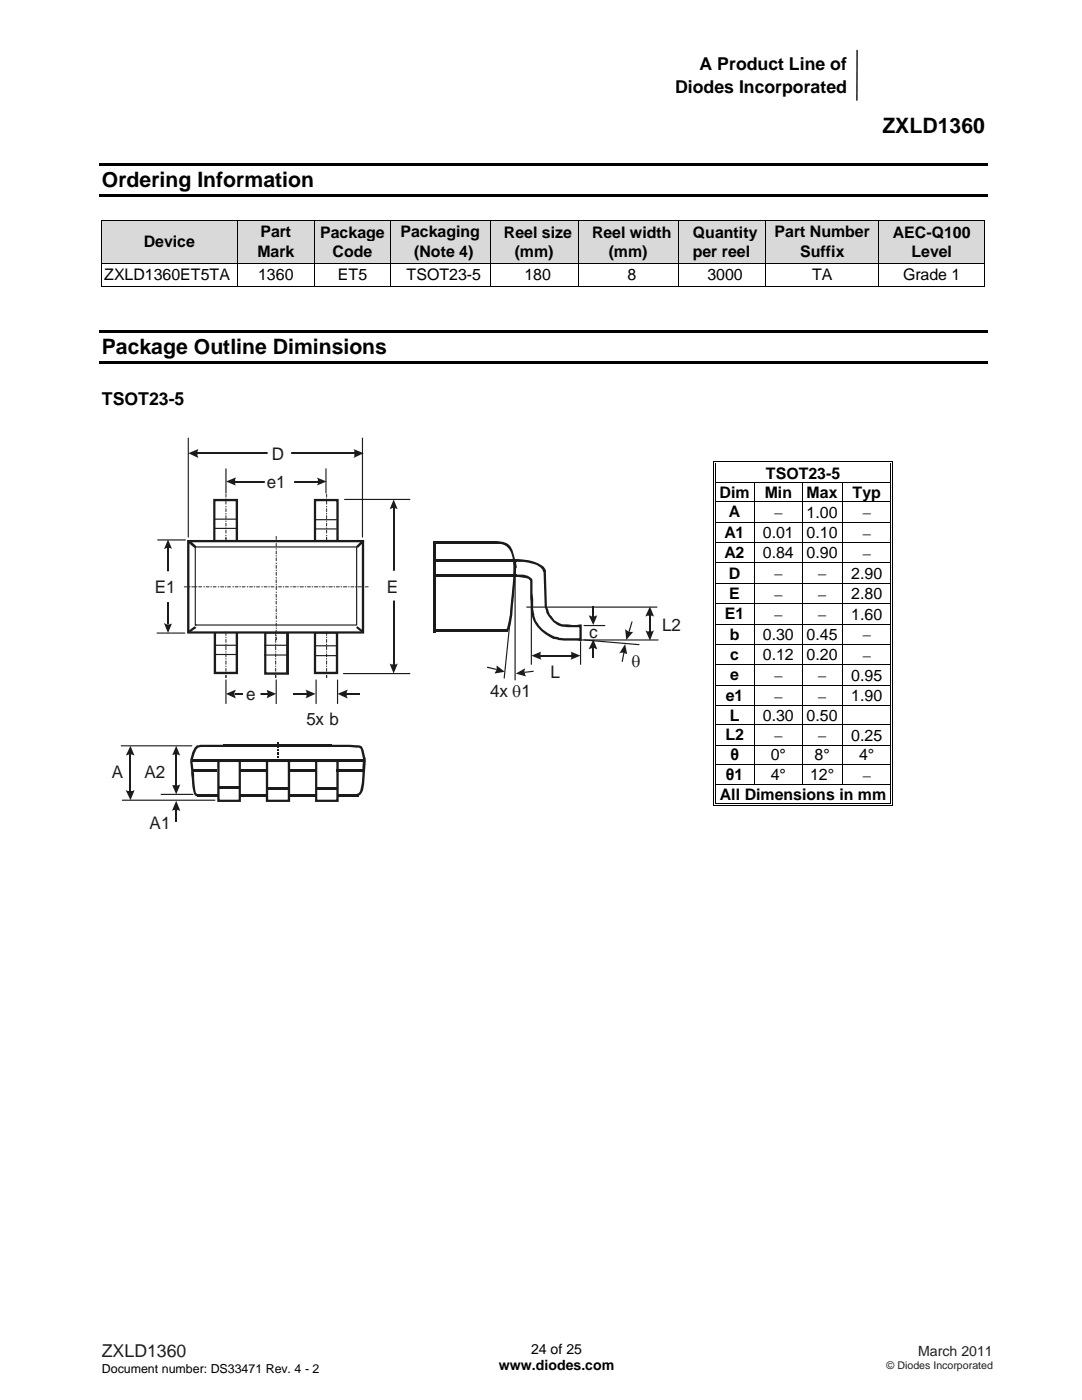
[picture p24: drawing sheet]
<svg xmlns="http://www.w3.org/2000/svg" width="216mm" height="279mm" viewBox="0 0 216 279" stroke-linecap="round" stroke-linejoin="round" font-family="sans-serif">
<defs><g id="words">
<g font-size="4.2">
<text x="176.1" y="26.6">ZXLD1360</text>
<text x="20.3" y="37.4">Ordering Information</text>
<text x="20.3" y="70.7">Package Outline Diminsions</text>
</g>
<g font-size="3.5">
<text x="139.6" y="14.1">A Product Line of</text>
<text x="134.7" y="18.5">Diodes Incorporated</text>
<text x="20.3" y="80.9">TSOT23-5</text>
</g>
<g font-size="3.5" fill="#1f1a17">
<text x="54.2" y="91.8">D</text>
<text x="53.3" y="97.4">e1</text>
<text x="30.9" y="118.4">E1</text>
<text x="77.2" y="118.3">E</text>
<text x="117.6" y="127.3">c</text>
<text x="132.1" y="126">L2</text>
<text x="109.8" y="135.3">L</text>
<text x="126" y="133">θ</text>
<text x="49.1" y="139.7">e</text>
<text x="97.8" y="139">4x θ1</text>
<text x="61.1" y="144.6">5x b</text>
<text x="22.3" y="155.3">A</text>
<text x="28.8" y="155.2">A2</text>
<text x="29.8" y="165.4">A1</text>
</g>
<text font-size="3.5" fill="#231f20" x="20.3" y="270.9">ZXLD1360</text>
<g font-size="3.2">
<text x="52" y="47.3">Part</text>
<text x="63.9" y="47.6">Package</text>
<text x="79.9" y="47.3">Packaging</text>
<text x="100.5" y="47.6">Reel size</text>
<text x="118.1" y="47.6">Reel width</text>
<text x="138.3" y="47.6">Quantity</text>
<text x="154.6" y="47.3">Part Number</text>
<text x="178.2" y="47.6">AEC-Q100</text>
<text x="28.7" y="49.4">Device</text>
<text x="51.4" y="51.4">Mark</text>
<text x="66.4" y="51.2">Code</text>
<text x="82.7" y="51.4">(Note 4)</text>
<text x="102.7" y="51.2">(mm)</text>
<text x="121.5" y="51.2">(mm)</text>
<text x="138.2" y="51.2">per reel</text>
<text x="159.7" y="51.4">Suffix</text>
<text x="181.9" y="51.2">Level</text>
<text x="20.8" y="55.9">ZXLD1360ET5TA</text>
<text x="51.5" y="55.9">1360</text>
<text x="67.4" y="55.9">ET5</text>
<text x="81.1" y="55.9">TSOT23-5</text>
<text x="104.7" y="55.9">180</text>
<text x="125.2" y="55.9">8</text>
<text x="141.2" y="55.9">3000</text>
<text x="162" y="55.9">TA</text>
<text x="180.2" y="55.9">Grade 1</text>
<text x="152.8" y="95.5">TSOT23-5</text>
<text x="143.6" y="99.3">Dim</text>
<text x="152.6" y="99.3">Min</text>
<text x="161" y="99.3">Max</text>
<text x="170.1" y="99.3">Typ</text>
<text x="144.5" y="107.4">A1</text>
<text x="145.4" y="103.3">A</text>
<text x="152.2" y="107.4">0.01</text>
<text x="154.5" y="103.4">−</text>
<text x="161" y="103.3">1.00</text>
<text x="161" y="107.4">0.10</text>
<text x="172.1" y="107.5">−</text>
<text x="172.1" y="103.4">−</text>
<text x="144.5" y="111.4">A2</text>
<text x="152.2" y="111.4">0.84</text>
<text x="161" y="111.4">0.90</text>
<text x="172.1" y="111.5">−</text>
<text x="145.4" y="115.5">D</text>
<text x="145.5" y="119.5">E</text>
<text x="154.5" y="115.6">−</text>
<text x="154.5" y="119.7">−</text>
<text x="163.2" y="115.6">−</text>
<text x="163.2" y="119.7">−</text>
<text x="169.9" y="115.5">2.90</text>
<text x="169.9" y="119.6">2.80</text>
<text x="144.7" y="123.6">E1</text>
<text x="154.5" y="123.7">−</text>
<text x="163.2" y="123.7">−</text>
<text x="169.9" y="123.6">1.60</text>
<text x="145.6" y="127.7">b</text>
<text x="145.7" y="131.7">c</text>
<text x="152.2" y="127.7">0.30</text>
<text x="152.2" y="131.8">0.12</text>
<text x="161" y="127.7">0.45</text>
<text x="161" y="131.8">0.20</text>
<text x="172.1" y="127.8">−</text>
<text x="172.1" y="131.9">−</text>
<text x="145.7" y="135.8">e</text>
<text x="154.5" y="136">−</text>
<text x="163.2" y="136">−</text>
<text x="169.9" y="135.8">0.95</text>
<text x="144.8" y="139.9">e1</text>
<text x="145.6" y="143.8">L</text>
<text x="152.2" y="143.8">0.30</text>
<text x="154.5" y="140">−</text>
<text x="161" y="143.8">0.50</text>
<text x="163.2" y="140">−</text>
<text x="169.9" y="139.9">1.90</text>
<text x="144.7" y="147.8">L2</text>
<text x="154.5" y="147.9">−</text>
<text x="163.2" y="147.9">−</text>
<text x="169.9" y="147.8">0.25</text>
<text x="144.8" y="155.7">θ1</text>
<text x="145.7" y="151.7">θ</text>
<text x="153.8" y="151.7">0°</text>
<text x="153.8" y="155.7">4°</text>
<text x="161.6" y="155.7">12°</text>
<text x="162.5" y="151.7">8°</text>
<text x="171.4" y="151.7">4°</text>
<text x="172.1" y="155.8">−</text>
<text x="143.7" y="159.6">All Dimensions in mm</text>
</g>
<g font-size="2.8">
<text x="99.5" y="273.5">www.diodes.com</text>
<text x="106" y="270.2">24 of 25</text>
</g>
<text font-size="2.8" fill="#231f20" x="183.2" y="270.6">March 2011</text>
<text font-size="2.5" x="20.3" y="274">Document number: DS33471 Rev. 4 - 2</text>
<text font-size="2.1" fill="#231f20" x="176.9" y="273.2">© Diodes Incorporated</text>
</g></defs>
<path d="M171 10.1v9.9" fill="none" stroke="#000" stroke-width=".26"/>
<path d="M19.8 32.6h177.3v.5h-177.3zM19.8 38.7h177.3v.5h-177.3z" fill="#000"/>
<g fill="#d9d9d9">
<path d="M20.4 44.1h26.8v8.4h-26.8z"/>
<path d="M20.8 46.1h26v4.4h-26z"/>
<path d="M47.4 44.1h15.3v8.4h-15.3z"/>
<path d="M47.8 44.1h14.5v4.4h-14.5z"/>
<path d="M47.8 48.5h14.5v4h-14.5z"/>
<path d="M62.9 44.1h14.8v8.4h-14.8z"/>
<path d="M63.3 44.3h14v4h-14z"/>
<path d="M63.3 48.3h14v4h-14z"/>
<path d="M77.9 44.1h19.8v8.4h-19.8z"/>
<path d="M78.3 44.1h19v4.4h-19z"/>
<path d="M78.3 48.5h19v4h-19z"/>
<path d="M97.9 44.1h17.4v8.4h-17.4z"/>
<path d="M98.3 44.3h16.6v4h-16.6z"/>
<path d="M98.3 48.3h16.6v4h-16.6z"/>
<path d="M115.4 44.1h19.9v8.4h-19.9z"/>
<path d="M115.8 44.3h19.1v4h-19.1z"/>
<path d="M115.8 48.3h19.1v4h-19.1z"/>
<path d="M135.4 44.1h17.4v8.4h-17.4z"/>
<path d="M135.8 44.3h16.6v4h-16.6z"/>
<path d="M135.8 48.3h16.6v4h-16.6z"/>
<path d="M152.9 44.1h22.4v8.4h-22.4z"/>
<path d="M153.3 44.1h21.6v4.4h-21.6z"/>
<path d="M153.3 48.5h21.6v4h-21.6z"/>
<path d="M175.4 44.1h21v8.4h-21z"/>
<path d="M175.8 44.3h20.2v4h-20.2z"/>
<path d="M175.8 48.3h20.2v4h-20.2z"/>
</g>
<path d="M20.2 43.9h.2v.2h-.2zM196.4 43.9h.2v.2h-.2zM196.4 57h.2v.2h-.2zM19.8 65.9h177.3v.5h-177.3zM19.8 72h177.3v.5h-177.3z" fill="#000"/>
<g fill="none" stroke="#000" stroke-width=".2">
<path d="M20.2 44h176.4M20.2 52.5h176.4M20.2 57.1h27M20.3 44.1v8.4M20.3 52.6v4.6M47.3 44.1v8.4M47.3 52.6v4.6M47.4 57.1h15.3M62.8 44.1v8.4M62.8 52.6v4.6M62.9 57.1h14.9M77.9 44.1v8.4"/>
<path d="M77.9 52.6v4.6M77.9 57.1h19.9M97.9 44.1v8.4M97.9 52.6v4.6M97.9 57.1h17.4M115.3 44.1v8.4M115.3 52.6v4.6M115.4 57.1h19.9M135.3 44.1v8.4M135.3 52.6v4.6M135.4 57.1h17.4M152.8 44.1v8.4"/>
<path d="M152.8 52.6v4.6M152.9 57.1h22.4M175.3 44.1v8.4M175.3 52.6v4.6M175.4 57.1h21M196.5 44.1v8.4M196.5 52.6v4.6"/>
</g>
<g fill="#fff">
<path d="M142.9 92.6h34.7v3.6h-34.7z"/>
<path d="M143 92.6h34.5v3.6h-34.5z"/>
</g>
<path d="M142.4 92.1h.1v.5h-.1zM142.4 92.1h.5v.1h-.5zM142.7 92.4h.2v.2h-.2z" fill="#000"/>
<path d="M142.9 92.1h34.7M142.9 92.5h34.7" fill="none" stroke="#000" stroke-width=".2"/>
<path d="M142.9 92.6h34.7z" fill="#fff"/>
<path d="M177.6 92.1h.5v.1h-.5zM177.6 92.4h.2v.2h-.2zM178 92.1h.1v.5h-.1z" fill="#000"/>
<path d="M142.5 92.6v3.6M142.8 92.6v3.6M177.7 92.6v3.6M178.1 92.6v3.6" fill="none" stroke="#000" stroke-width=".2"/>
<g fill="#fff">
<path d="M142.9 96.4h7.6v3.7h-7.6z"/>
<path d="M143 96.4h7.2v3.7h-7.2z"/>
</g>
<path d="M142.4 96.2h.1v.2h-.1zM142.7 96.2h.2v.2h-.2zM177.6 96.2h.2v.2h-.2zM178 96.2h.1v.2h-.1z" fill="#000"/>
<path d="M142.5 96.4v3.7M142.8 96.4v3.7M142.9 96.3h34.7M150.6 96.4v3.7M160.1 96.4v3.7M168 96.4v3.7M177.7 96.4v3.7M178.1 96.4v3.7" fill="none" stroke="#000" stroke-width=".2"/>
<g fill="#fff">
<path d="M142.9 100.2h7.6v3.9h-7.6z"/>
<path d="M143 100.4h7.2v3.6h-7.2z"/>
</g>
<path d="M142.4 100.1h.1v.1h-.1zM142.7 100.1h.2v.1h-.2zM177.6 100.1h.2v.1h-.2zM178 100.1h.1v.1h-.1z" fill="#000"/>
<path d="M142.5 100.2v3.9M142.8 100.2v3.9M142.9 100.1h34.7M150.6 100.2v3.9M160.1 100.2v3.9M168 100.2v3.9M177.7 100.2v3.9M178.1 100.2v3.9" fill="none" stroke="#000" stroke-width=".2"/>
<g fill="#fff">
<path d="M142.9 104.3h7.6v3.9h-7.6z"/>
<path d="M143 104.4h7.2v3.7h-7.2z"/>
</g>
<path d="M142.4 104.1h.1v.2h-.1zM142.7 104.1h.2v.2h-.2zM177.6 104.1h.2v.2h-.2zM178 104.1h.1v.2h-.1z" fill="#000"/>
<path d="M142.5 104.3v3.9M142.8 104.3v3.9M142.9 104.2h34.7M150.6 104.3v3.9M160.1 104.3v3.9M168 104.3v3.9M177.7 104.3v3.9M178.1 104.3v3.9" fill="none" stroke="#000" stroke-width=".2"/>
<g fill="#fff">
<path d="M142.9 108.4h7.6v3.9h-7.6z"/>
<path d="M143 108.5h7.2v3.6h-7.2z"/>
</g>
<path d="M142.4 108.2h.1v.2h-.1zM142.7 108.2h.2v.2h-.2zM177.6 108.2h.2v.2h-.2zM178 108.2h.1v.2h-.1z" fill="#000"/>
<path d="M142.5 108.4v3.9M142.8 108.4v3.9M142.9 108.3h34.7M150.6 108.4v3.9M160.1 108.4v3.9M168 108.4v3.9M177.7 108.4v3.9M178.1 108.4v3.9" fill="none" stroke="#000" stroke-width=".2"/>
<g fill="#fff">
<path d="M142.9 112.4h7.6v3.9h-7.6z"/>
<path d="M143 112.6h7.2v3.6h-7.2z"/>
</g>
<path d="M142.4 112.3h.1v.1h-.1zM142.7 112.3h.2v.1h-.2zM177.6 112.3h.2v.1h-.2zM178 112.3h.1v.1h-.1z" fill="#000"/>
<path d="M142.5 112.4v3.9M142.8 112.4v3.9M142.9 112.4h34.7M150.6 112.4v3.9M160.1 112.4v3.9M168 112.4v3.9M177.7 112.4v3.9M178.1 112.4v3.9" fill="none" stroke="#000" stroke-width=".2"/>
<g fill="#fff">
<path d="M142.9 116.5h7.6v3.9h-7.6z"/>
<path d="M143 116.6h7.2v3.7h-7.2z"/>
</g>
<path d="M142.4 116.3h.1v.2h-.1zM142.7 116.3h.2v.2h-.2zM177.6 116.3h.2v.2h-.2zM178 116.3h.1v.2h-.1z" fill="#000"/>
<path d="M142.5 116.5v3.9M142.8 116.5v3.9M142.9 116.4h34.7M150.6 116.5v3.9M160.1 116.5v3.9M168 116.5v3.9M177.7 116.5v3.9M178.1 116.5v3.9" fill="none" stroke="#000" stroke-width=".2"/>
<g fill="#fff">
<path d="M142.9 120.6h7.6v3.9h-7.6z"/>
<path d="M143 120.7h7.2v3.6h-7.2z"/>
</g>
<path d="M142.4 120.4h.1v.2h-.1zM142.7 120.4h.2v.2h-.2zM177.6 120.4h.2v.2h-.2zM178 120.4h.1v.2h-.1z" fill="#000"/>
<path d="M142.5 120.6v3.9M142.8 120.6v3.9M142.9 120.5h34.7M150.6 120.6v3.9M160.1 120.6v3.9M168 120.6v3.9M177.7 120.6v3.9M178.1 120.6v3.9" fill="none" stroke="#000" stroke-width=".2"/>
<g fill="#fff">
<path d="M142.9 124.6h7.6v3.9h-7.6z"/>
<path d="M143 124.8h7.2v3.6h-7.2z"/>
</g>
<path d="M142.4 124.5h.1v.1h-.1zM142.7 124.5h.2v.1h-.2zM177.6 124.5h.2v.1h-.2zM178 124.5h.1v.1h-.1z" fill="#000"/>
<path d="M142.5 124.6v3.9M142.8 124.6v3.9M142.9 124.5h34.7M150.6 124.6v3.9M160.1 124.6v3.9M168 124.6v3.9M177.7 124.6v3.9M178.1 124.6v3.9" fill="none" stroke="#000" stroke-width=".2"/>
<g fill="#fff">
<path d="M142.9 128.7h7.6v3.9h-7.6z"/>
<path d="M143 128.8h7.2v3.7h-7.2z"/>
</g>
<path d="M142.4 128.5h.1v.2h-.1zM142.7 128.5h.2v.2h-.2zM177.6 128.5h.2v.2h-.2zM178 128.5h.1v.2h-.1z" fill="#000"/>
<path d="M142.5 128.7v3.9M142.8 128.7v3.9M142.9 128.6h34.7M150.6 128.7v3.9M160.1 128.7v3.9M168 128.7v3.9M177.7 128.7v3.9M178.1 128.7v3.9" fill="none" stroke="#000" stroke-width=".2"/>
<g fill="#fff">
<path d="M142.9 132.8h7.6v3.9h-7.6z"/>
<path d="M143 132.9h7.2v3.6h-7.2z"/>
</g>
<g fill="#000">
<path d="M142.4 132.6h.1v.2h-.1zM142.4 136.7h.1v.1h-.1zM142.7 132.6h.2v.2h-.2zM142.7 136.7h.2v.1h-.2zM177.6 132.6h.2v.2h-.2zM177.6 136.7h.2v.1h-.2zM178 132.6h.1v.2h-.1zM178 136.7h.1v.1h-.1zM142.4 140.7h.1v.2h-.1zM142.4 144.5h.1v.2h-.1zM142.4 148.6h.1v.2h-.1zM142.4 152.4h.1v.2h-.1z"/>
<path d="M142.4 156.5h.1v.2h-.1zM142.7 140.7h.2v.2h-.2zM142.7 144.5h.2v.2h-.2zM142.7 148.6h.2v.2h-.2zM142.7 152.4h.2v.2h-.2zM142.7 156.5h.2v.2h-.2zM177.6 140.7h.2v.2h-.2zM177.6 144.5h.2v.2h-.2zM177.6 148.6h.2v.2h-.2zM177.6 152.4h.2v.2h-.2zM177.6 156.5h.2v.2h-.2zM178 140.7h.1v.2h-.1z"/>
<path d="M178 144.5h.1v.2h-.1zM178 148.6h.1v.2h-.1zM178 152.4h.1v.2h-.1zM178 156.5h.1v.2h-.1zM142.4 160.7h.5v.2h-.5zM142.7 160.4h.2v.1h-.2zM177.6 160.7h.5v.2h-.5zM177.6 160.4h.2v.1h-.2zM178 160.4h.1v.5h-.1z"/>
</g>
<g fill="none" stroke="#000" stroke-width=".2">
<path d="M142.5 132.8v3.9M142.5 136.8v3.9M142.8 132.8v3.9M142.8 136.8v3.9M142.9 132.7h34.7M142.9 136.7h34.7M150.6 132.8v3.9M150.6 136.8v3.9M160.1 132.8v3.9M160.1 136.8v3.9M168 132.8v3.9M168 136.8v3.9"/>
<path d="M177.7 132.8v3.9M177.7 136.8v3.9M178.1 132.8v3.9M178.1 136.8v3.9M142.5 140.9v3.6M142.5 144.7v3.9M142.5 148.8v3.6M142.5 152.6v3.9M142.5 156.7v4.2M142.8 140.9v3.6M142.8 144.7v3.9M142.8 148.8v3.6"/>
<path d="M142.8 152.6v3.9M142.8 156.7v3.7M142.9 140.8h34.7M142.9 144.6h34.7M142.9 148.7h34.7M142.9 152.5h34.7M142.9 156.6h34.7M150.6 140.9v3.6M150.6 144.7v3.9M150.6 148.8v3.6M150.6 152.6v3.9M160.1 140.9v3.6"/>
<path d="M160.1 144.7v3.9M160.1 148.8v3.6M160.1 152.6v3.9M168 140.9v3.6M168 144.7v3.9M168 148.8v3.6M168 152.6v3.9M177.7 140.9v3.6M177.7 144.7v3.9M177.7 148.8v3.6M177.7 152.6v3.9M177.7 156.7v3.7"/>
<path d="M178.1 140.9v3.6M178.1 144.7v3.9M178.1 148.8v3.6M178.1 152.6v3.9M178.1 156.7v3.7M142.9 160.8h34.7M142.9 160.4h34.7"/>
</g>
<path d="M39.3 158.4h32.2v.5h-32.2z" fill="#1f1a17"/>
<path d="M115.7 127.7h15.6M118.4 121v2.1" fill="none" stroke="#1f1a17" stroke-width=".23"/>
<g fill="#1f1a17">
<path d="M117.5 122.8l.1 .1a1.34 1.34 0 0 0 1.3 0l.3-.1-.8 1.9z" fill-rule="evenodd"/>
<path d="M35.2 159.8l.8 2-.4-.1-1.3 .1z" fill-rule="evenodd"/>
</g>
<path d="M68.7 99.7h13.1M31.5 107.8h5.5M31.3 126.3h5.6M68.5 134.4h13.3M116.5 124.8h4.2M24.2 148.8h14.1M24.4 159.7h18.5M32.2 158.5h6.3M35.1 161.5v2.5" fill="none" stroke="#1f1a17" stroke-width=".23"/>
<path d="M33.5 107.7l.8 1.9v-.1a1.34 1.34 0 0 0-1.2 0l-.4 .1z" fill-rule="evenodd" fill="#1f1a17"/>
<path d="M33.5 109.3v15.3" fill="none" stroke="#1f1a17" stroke-width=".23"/>
<g fill="#1f1a17">
<path d="M32.7 124.4l.5 .2h.7l.4-.2-.8 1.9z" fill-rule="evenodd"/>
<path d="M35.2 148.8l.8 2-.4-.1v-.1h-.9l-.4 .2z" fill-rule="evenodd"/>
</g>
<path d="M35.1 150.5v6.3" fill="none" stroke="#1f1a17" stroke-width=".23"/>
<g fill="#1f1a17">
<path d="M34.3 156.6l.6 .1v.1h.5v-.1l.6-.1-.8 1.9z" fill-rule="evenodd"/>
<path d="M78.5 99.7l.9 1.9-.2-.1a1.52 1.52 0 0 0-1.3 0l-.2 .1z" fill-rule="evenodd"/>
</g>
<path d="M78.6 101.4v31.3" fill="none" stroke="#1f1a17" stroke-width=".23"/>
<g fill="#1f1a17">
<path d="M77.7 132.5l.3 .1h1.1v-.1h.3l-.9 1.9z" fill-rule="evenodd"/>
<path d="M106 130.9l2-.9a1.48 1.48 0 0 0 0 1.7z" fill-rule="evenodd"/>
</g>
<path d="M107.8 130.8h6.3" fill="none" stroke="#1f1a17" stroke-width=".23"/>
<path d="M113.9 130l1.9 .9-1.9 .8 .1-.7h.1z" fill-rule="evenodd" fill="#1f1a17"/>
<path d="M106 120.1v12.5M115.8 128.1v4.5" fill="none" stroke="#1f1a17" stroke-width=".23"/>
<path d="M32.3 114.1h2.6v5.9h-2.6z" fill="#fff"/>
<path d="M32.3 114.1h2.6v5.9h-2.6z" fill="none" stroke="#fff" stroke-width=".2"/>
<path d="M22.3 150.8h5.6v4.4h-5.6z" fill="#fff"/>
<path d="M22.3 150.8h5.6v4.4h-5.6z" fill="none" stroke="#fff" stroke-width=".2"/>
<path d="M75.8 114h5.5v5.8h-5.5z" fill="#fff"/>
<path d="M75.8 114h5.5v5.8h-5.5z" fill="none" stroke="#fff" stroke-width=".2"/>
<path d="M43.6 151.8h4.3v8h-4.3z" fill="#fff"/>
<path d="M43.6 159.6h4.3v.4h-4.3zM47.9 159.8h.2v.2h-.2zM47.6 151.8h.5v8h-.5zM47.9 151.6h.2v.2h-.2zM43.6 151.6h4.3v.5h-4.3zM43.3 151.6h.3v.2h-.3zM43.3 151.8h.5v8h-.5zM43.3 159.8h.3v.2h-.3z" fill="#1f1a17"/>
<path d="M63.1 151.8h4.3v8h-4.3z" fill="#fff"/>
<g fill="#1f1a17">
<path d="M43.6 156.9h4.4v.5h-4.4z"/>
<path d="M63.1 159.6h4.3v.4h-4.3zM67.4 159.8h.2v.2h-.2zM67.1 151.8h.5v8h-.5zM67.4 151.6h.2v.2h-.2zM63.1 151.6h4.3v.5h-4.3zM62.9 151.6h.2v.2h-.2zM62.9 151.8h.4v8h-.4zM62.9 159.8h.2v.2h-.2z"/>
</g>
<path d="M63 157.3h4.4" fill="none" stroke="#1f1a17" stroke-width=".44"/>
<path d="M102.7 111.8l1.7 .1 1.9 .4a2.51 2.51 0 0 1 2.4 1.9l.2 7a5.4 5.4 0 0 0 2 3.1 5.4 5.4 0 0 0 3.3 .7h1.6v2.7l-1.2-.1a14.6 14.6 0 0 1-4.4-.5 8.3 8.3 0 0 1-3.8-3.9l-.4-3.8v-3.4a1.26 1.26 0 0 0-1.5-1l-1.8-.1z" fill-rule="evenodd" fill="#fff"/>
<g fill="#1f1a17">
<path d="M118.3 129.3h.2v2h-.2z"/>
<path d="M106.4 112a3.9 3.9 0 0 1 2.5 1.8v.4h-.4a2.28 2.28 0 0 0-2.2-1.7zM102.7 111.6l2.8 .2 .9 .2-.1 .5-1.9-.4-1.7-.1zM102.4 111.6h.3v.2h-.3zM102.4 111.8h.6l-.1 3.1h-.5zM102.4 114.9h.3v.2h-.3zM102.7 114.7h.3v.4h-.3zM103 114.7h.5v.4h-.5zM103.5 114.7a2.67 2.67 0 0 1 2.8 1v.5h-.5a.8 .8 0 0 0-.8-.8l-1.5-.3zM105.8 116.2h.2zM105.8 116.2h.5v2.2h-.5zM105.8 118.4h.5l.1 3.1 .2 1.2h-.6zM106.4 122.7h.2zM106 122.7h.6zM106 122.7h.6l.1 .5-.4 .1zM106.3 123.3l.4-.1 .3 .7-.4 .2zM106.6 124.1l.4-.2a6.6 6.6 0 0 0 4.3 3.2l-.1 .5a5.7 5.7 0 0 1-3-1.5l-.8-.8zM111.3 127.1l-.1 .3zM111.3 127.1h.2l-.2 .6-.1-.1zM111.5 127.3l2.7 .1v.4l-2.9-.1zM114.2 127.4h1.6v.6l-1.6-.2zM115.8 127.7h.3v.3h-.3zM115.6 125h.5v2.7h-.5zM115.8 124.6h.3v.4h-.3zM114.2 124.7l1.6-.1v.6h-1.6zM112.5 124.6l1.7 .1v.5l-1.7-.1zM112.5 124.6v.5zM112.5 124.8v.3zM111.9 124.5l.6 .1v.5l-.7-.1zM111.5 124.3l.4 .2-.1 .5-.6-.3zM108.7 121.2l.4-.2 .6 1.7 .9 1.1 .9 .5-.3 .4a5.5 5.5 0 0 1-2.5-3.5zM108.7 121.2h.2zM108.5 114.2h.4l.2 6.8-.4 .2zM108.7 114.2h.2z"/>
<path d="M62.9 107.8h4.5v.4h-4.5zM67.4 108h.2v.2h-.2zM67.1 99.8h.5v8.2h-.5zM67.4 99.6h.2v.2h-.2zM62.9 99.6h4.5v.4h-4.5zM62.6 99.6h.3v.2h-.3zM62.6 99.8h.5v8.2h-.5zM62.6 108h.3v.2h-.3z"/>
<path d="M42.8 107.8h4.5v.4h-4.5zM47.3 108h.2v.2h-.2zM47 99.8h.5v8.2h-.5zM47.3 99.6h.2v.2h-.2zM42.8 99.6h4.5v.4h-4.5zM42.5 99.6h.3v.2h-.3zM42.5 99.8h.5v8.2h-.5zM42.5 108h.3v.2h-.3z"/>
<path d="M42.9 134.1h4.4v.4h-4.4zM47.3 134.3h.2v.2h-.2zM47 126.1h.5v8.2h-.5zM47.3 125.9h.2v.2h-.2zM42.9 125.9h4.4v.4h-4.4zM42.7 125.9h.2v.2h-.2zM42.7 126.1h.4v8.2h-.4zM42.7 134.3h.2v.2h-.2z"/>
<path d="M52.9 134.2h4.5v.5h-4.5zM57.4 134.4h.3v.3h-.3zM57.1 126.2h.6v8.2h-.6zM57.4 126h.3v.2h-.3zM52.9 126h4.5v.4h-4.5zM52.7 126h.2v.2h-.2zM52.7 126.2h.4v8.2h-.4zM52.7 134.4h.2v.3h-.2z"/>
<path d="M62.9 134.1h4.3v.4h-4.3zM67.2 134.3h.3v.2h-.3zM67 126.1h.5v8.2h-.5zM67.2 125.9h.3v.2h-.3zM62.9 125.9h4.3v.5h-4.3zM62.6 125.9h.3v.2h-.3zM62.6 126.1h.5v8.2h-.5zM62.6 134.3h.3v.2h-.3z"/>
</g>
<path d="M118.4 127.6l.8 2-.5-.3h-.7l-.5 .3z" fill-rule="evenodd" fill="#1f1a17"/>
<path d="M44.6 148.9h21.7" fill="none" stroke="#1f1a17" stroke-width=".44"/>
<g fill="#1f1a17">
<path d="M86.4 108h12.7v.5h-12.7z"/>
<path d="M38.3 155.3h.4l.3 2.3 .1 .6 .2 .2v.5a.81 .81 0 0 1-.7-.8zM37.9 151.7h.5l.3 3.6h-.4z"/>
<path d="M72.3 154.4l.5 .1-.1 2a2.53 2.53 0 0 1-1.1 2.3l-.4 .1v-.5a1 1 0 0 0 .8-1zM72.4 151.6h.6l-.2 2.9-.5-.1z"/>
<path d="M44.7 148.6h.2v.5h-.2zM43 148.6h1.7v.5h-1.7zM40 148.6h3v.5h-2.9zM38.8 149.2l.5-.5 .7-.1 .1 .5-.6 .1-.3 .3zM38.8 149.2l.4 .3-.8 2.3-.5-.1 .5-1.6z"/>
<path d="M65.7 148.6h.3v.5h-.3zM66 148.8v.3zM66 148.6h1.7v.5h-1.7zM67.7 148.6l3.5 .1v.5l-3.5-.1zM71.2 148.7v.3zM71.2 148.7v.5zM71.2 148.7v.3zM71.2 148.7a1.03 1.03 0 0 1 1.1 .5l-.3 .2-.4-.2h-.4zM72 149.4l.3-.2 .5 1.6-.5 .1zM72.3 150.9l.5-.1 .2 .8-.6 .1z"/>
<path d="M101.7 122.7l.5 .1a6.9 6.9 0 0 1-.9 3.3h-.2l-.2-.5 .3-.2zM102.6 113.1h.4l-.8 9.7-.5-.1z"/>
<path d="M98.9 108h.4l-.1 .6-.4-.1zM99.3 108a3.1 3.1 0 0 1 3.3 3l.5 2.3h-.5a7.4 7.4 0 0 0-1.1-3.9 2.43 2.43 0 0 0-2.3-.8z"/>
</g>
<path d="M52.8 135.9h4.6v4.4h-4.6z" fill="#fff"/>
<path d="M52.8 135.9h4.6v4.4h-4.6z" fill="none" stroke="#fff" stroke-width=".2"/>
<g fill="#1f1a17">
<path d="M55.4 148.2h.2v.2h-.2z"/>
<path d="M55.4 148.7h.2v.6h-.2z"/>
<path d="M55.4 149.5h.2v.3h-.2z"/>
<path d="M55.4 150.1h.2v.6h-.2z"/>
<path d="M55.4 150.9h.2v.4h-.2z"/>
<path d="M55.4 151.5h.2v.6h-.2z"/>
<path d="M55.4 152.3h.2v.4h-.2z"/>
<path d="M55.4 152.9h.2v.6h-.2z"/>
<path d="M55.4 153.7h.2v.4h-.2z"/>
<path d="M55.4 154.3h.2v.6h-.2z"/>
<path d="M55.4 155.1h.2v.3h-.2z"/>
<path d="M55.4 155.7h.2v.5h-.2z"/>
<path d="M55.4 156.6h.2v.2h-.2z"/>
<path d="M55.4 157.1h.2v.5h-.2z"/>
<path d="M55.4 158h.2v.2h-.2z"/>
<path d="M55.4 158.4h.2v.6h-.2z"/>
</g>
<path d="M37.6 108h34.8v18.2h-34.8z" fill="#fff"/>
<path d="M37.3 108h.5v18.2h-.5zM37.3 107.8h.3v.2h-.3zM37.6 107.8h34.8v.4h-34.8zM72.4 107.8h.3v.2h-.3zM72.2 108h.5v18.2h-.5zM72.4 126.2h.3v.2h-.3zM37.6 126h34.8v.4h-34.8zM37.3 126.2h.3v.2h-.3z" fill="#1f1a17"/>
<path d="M39 109.2h32.2v15.5h-32.2z" fill="#fff"/>
<path d="M39 109.2h32.2v15.5h-32.2zM39 124.7h.1" fill="none" stroke="#1f1a17" stroke-width=".23"/>
<g fill="#1f1a17">
<path d="M71.1 109l1.2-1.2 .4 .3-1.3 1.3z"/>
<path d="M71.3 125l1.4 1-.4 .3-1.2-1z"/>
<path d="M37.5 126l1.3-1 .4 .3-1.5 1z"/>
<path d="M37.8 107.8l1.4 1.2-.4 .4-1.3-1.2z"/>
</g>
<path d="M53.3 151.8h4.4v8h-4.4z" fill="#fff"/>
<path d="M53.3 159.6h4.4v.4h-4.4zM57.7 159.8h.2v.2h-.2zM57.4 151.8h.5v8h-.5zM57.7 151.6h.2v.2h-.2zM53.3 151.6h4.4v.5h-4.4zM53 151.6h.3v.2h-.3zM53 151.8h.5v8h-.5zM53 159.8h.3v.2h-.3z" fill="#1f1a17"/>
<path d="M53.3 157.3h4.4" fill="none" stroke="#1f1a17" stroke-width=".44"/>
<path d="M38.4 151.5h34.3v.6h-34.3z" fill="#1f1a17"/>
<path d="M37.6 87.4v19.8M72.3 87.4v19.8M42.8 105.5h4.5M42.8 103.6h4.5M62.7 105.6h4.4M62.7 103.7h4.4M42.8 130.6h4.5M42.8 128.8h4.5M52.8 130.7h4.4M52.8 128.8h4.4M62.7 130.9h4.4M62.7 128.9h4.4" fill="none" stroke="#1f1a17" stroke-width=".23"/>
<path d="M37.6 90.4l1.9-.8-.1 .4 .1 1.4z" fill-rule="evenodd" fill="#1f1a17"/>
<path d="M39.3 90.5h31.5" fill="none" stroke="#1f1a17" stroke-width=".23"/>
<path d="M70.6 89.6l2 .8-2 1 .2-.8z" fill-rule="evenodd" fill="#1f1a17"/>
<path d="M53.5 87.9h4.5v4.4h-4.5z" fill="#fff"/>
<path d="M53.5 87.9h4.5v4.4h-4.5z" fill="none" stroke="#fff" stroke-width=".2"/>
<g fill="none" stroke="#24211d" stroke-width=".2">
<path d="M45.1 98.6v.6M45.1 99.6v.1M65.2 98.6v.6M65.2 99.6v.1M45.1 100v.6M45.1 101.1v.1M45.1 101.5v.6M45.1 102.4v.2M45.1 102.9v.6M45.1 103.9v.2M45.1 104.4v.6M45.1 105.3v.2"/>
<path d="M45.1 105.8v.6M45.1 106.8v.2M45.1 107.3v.4M65.2 100v.6M65.2 101.1v.1M65.2 101.5v.6M65.2 102.4v.2M65.2 102.9v.6M65.2 103.9v.2M65.2 104.4v.6M65.2 105.3v.2M65.2 105.8v.6"/>
<path d="M65.2 106.8v.2M65.2 107.3v.4"/>
</g>
<path d="M45.1 93.6v4.8M65 93.6v4.8" fill="none" stroke="#1f1a17" stroke-width=".23"/>
<path d="M45.1 96.1l1.9-.8-.1 .2 .1 1.4z" fill-rule="evenodd" fill="#1f1a17"/>
<path d="M46.8 96.1h16.7" fill="none" stroke="#1f1a17" stroke-width=".23"/>
<path d="M63.2 95.3l2 .8-2 .8 .2-.3v-1z" fill-rule="evenodd" fill="#1f1a17"/>
<path d="M52.9 93.8h5.7v4.5h-5.7z" fill="#fff"/>
<path d="M52.9 93.8h5.7v4.5h-5.7z" fill="none" stroke="#fff" stroke-width=".2"/>
<g fill="none" stroke="#24211d" stroke-width=".2">
<path d="M36.8 117.1h.5M37.7 117.1h.2M38.3 117.1h.5M39.2 117.1h.1M39.6 117.1h.6M40.7 117.1h.1M41.1 117.1h.6M42.1 117.1h.1M42.5 117.1h.6M43.6 117.1h.1M44 117.1h.6M45 117.1h.1"/>
<path d="M45.4 117.1h.6M46.5 117.1h.1M46.9 117.1h.6M47.9 117.1h.1M48.3 117.1h.6M49.3 117.1h.2M49.8 117.1h.6M50.7 117.1h.1M51.2 117.1h.6M52.2 117.1h.1M52.7 117.1h.6M53.6 117.1h.1"/>
<path d="M54.1 117.1h.6M55.1 107.1v.6M55.1 108v.1M55.1 108.5v.5M55.1 109.5v.1M55.1 110v.5M55.1 110.9v.1M55.1 111.3v.6M55.1 112.4v.1M55.1 112.8v.6M55.1 113.8v.1M55.1 114.2v.6"/>
<path d="M55.1 115.3v.1M55.1 115.7v.6M55.1 116.6v.2M55.1 118.2v.1M55.1 118.6v.6M55.1 119.5v.2M55.1 120v.6M55.2 117.1h-.1v.6M55.6 117.1h.6M56.5 117.1h.1M57 117.1h.6M58 117.1h.1"/>
<path d="M58.5 117.1h.6M59.4 117.1h.1M59.9 117.1h.6M60.9 117.1h.1M61.4 117.1h.5M62.3 117.1h.1M62.7 117.1h.7M63.8 117.1h.1M64.2 117.1h.6M65.2 117.1h.1M65.6 117.1h.7M66.7 117.1h.1"/>
<path d="M67.1 117.1h.6M68.1 117.1h.1M68.5 117.1h.7M69.6 117.1h.1M70 117.1h.6M70.9 117.1h.2M71.4 117.1h.7M72.4 117.1h.2M72.9 117.1h.6M45.1 126.1v.7M45.1 127.1v.2M45.1 127.6v.6"/>
<path d="M45.1 128.5v.2M45.1 129v.7M45.1 130v.2M45.1 130.5v.6M45.1 131.4v.1M45.1 131.9v.7M45.1 132.9v.1M45.1 133.4v.6M45.1 134.3v.1M45.1 134.8v.4M55 126.1v.7M55 127.1v.2"/>
<path d="M55 127.6v.6M55 128.5v.2M55 129v.7M55 130v.2M55 130.5v.6M55 131.4v.1M55 131.9v.7M55 132.9v.1M55 133.4v.6M55 134.3v.1M55 134.8v.4M55.1 121v.2"/>
<path d="M55.1 121.5v.6M55.1 122.4v.1M55.1 122.9v.6M55.1 123.9v.1M55.1 124.4v.6M55.1 125.3v.1M55.1 125.8v.5M55.1 126.8v.1M55.1 127.3v.3M65.2 126.1v.7M65.2 127.1v.2M65.2 127.6v.6"/>
<path d="M65.2 128.5v.2M65.2 129v.7M65.2 130v.2M65.2 130.5v.6M65.2 131.4v.1M65.2 131.9v.7M65.2 132.9v.1M65.2 133.4v.6M65.2 134.3v.1M65.2 134.8v.4"/>
</g>
<path d="M45.1 135.7v4.7M55.1 135.7v4.7" fill="none" stroke="#1f1a17" stroke-width=".23"/>
<path d="M45.1 138.5l1.9-.9-.1 .5h-.1v.7h.1l.1 .6z" fill-rule="evenodd" fill="#1f1a17"/>
<path d="M46.8 138.5h6.6" fill="none" stroke="#1f1a17" stroke-width=".23"/>
<path d="M53.1 137.6l2 .9-2 .9 .3-.5v-.8z" fill-rule="evenodd" fill="#1f1a17"/>
<path d="M48.7 137.3h3.2v2.2h-3.2z" fill="#fff"/>
<path d="M48.7 137.3h3.2v2.2h-3.2z" fill="none" stroke="#fff" stroke-width=".2"/>
<path d="M63.1 135.7v4.7M67.4 135.7v4.7" fill="none" stroke="#1f1a17" stroke-width=".23"/>
<path d="M61 137.6l2 .9-2 .9a1.67 1.67 0 0 0 0-1.8z" fill-rule="evenodd" fill="#1f1a17"/>
<path d="M58.5 138.5h2.7" fill="none" stroke="#1f1a17" stroke-width=".23"/>
<path d="M67.4 138.5l1.9-.9-.1 .9h-.1l.2 .9z" fill-rule="evenodd" fill="#1f1a17"/>
<path d="M69.1 138.5h2.8" fill="none" stroke="#1f1a17" stroke-width=".23"/>
<path d="M38.4 153.7h4.9M47.7 153.7h5.4M57.6 153.7h5.4M67.1 153.7h5.3" fill="none" stroke="#1f1a17" stroke-width=".44"/>
<g fill="#1f1a17">
<path d="M86.4 125.6h14.8v.5h-14.8z"/>
<path d="M86.4 108h.5v18.2h-.5z"/>
<path d="M86.4 114.7h16.6v.4h-16.6z"/>
<path d="M86.4 111.6h16.6v.4h-16.6z"/>
</g>
<path d="M116.5 127.7l11 1" fill="none" stroke="#1f1a17" stroke-width=".23"/>
<g fill="#1f1a17">
<path d="M126 124h.2l-.6 2.1-.2-.1z"/>
<path d="M124.4 130.3h.2l-.3 1.8-.3-.1z"/>
</g>
<g fill="#1f1a17">
<path d="M124.7 125.5l.6 .5 1 .1-1.3 1.6z" fill-rule="evenodd"/>
<path d="M124.7 128.5l.5 2.2-.1-.2-.7-.2-.8 .1z" fill-rule="evenodd"/>
</g>
<path d="M102.7 115.1l-2.1 20.2M102.8 115.1v20.6" fill="none" stroke="#1f1a17" stroke-width=".23"/>
<g fill="#1f1a17">
<path d="M97.3 133l1.8 .5v.2l-2-.4z"/>
<path d="M104.6 134.1l1.9-.3v.3l-1.9 .2z"/>
</g>
<g fill="#1f1a17">
<path d="M99.1 132.8l1.6 1.3-2.1 .3 .5-.8z" fill-rule="evenodd"/>
<path d="M102.9 134.4l1.9-1-.2 .9 .4 .7z" fill-rule="evenodd"/>
</g>
<path d="M105.1 121.2h26" fill="none" stroke="#1f1a17" stroke-width=".23"/>
<path d="M128.8 125.8l.3 .2h1.1l.3-.2-.8 2z" fill-rule="evenodd" fill="#1f1a17"/>
<path d="M129.7 122.8v3.3" fill="none" stroke="#1f1a17" stroke-width=".23"/>
<g fill="#1f1a17">
<path d="M129.7 121l.8 2-.3-.1-1.4 .1z" fill-rule="evenodd"/>
<path d="M26 148.8l.8 2-.1-.1a1.38 1.38 0 0 0-1.2 0l-.4 .1z" fill-rule="evenodd"/>
</g>
<path d="M26 150.5v7.5" fill="none" stroke="#1f1a17" stroke-width=".23"/>
<path d="M25.1 157.7l.4 .2 1.3-.2-.8 2z" fill-rule="evenodd" fill="#1f1a17"/>
<use href="#words"/>
</svg>
